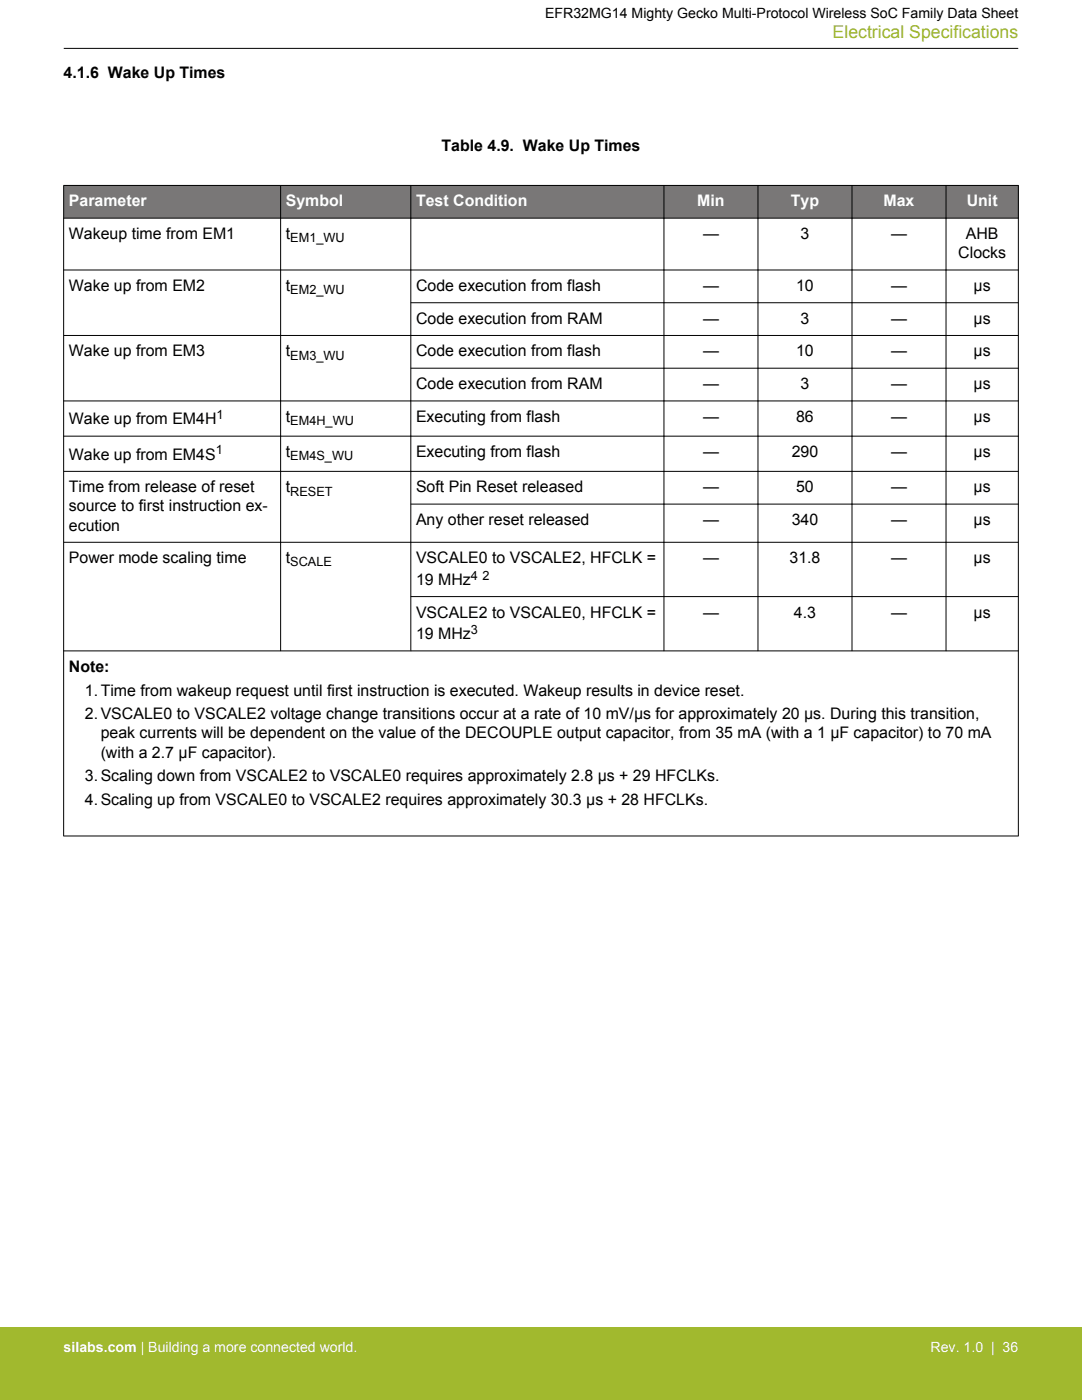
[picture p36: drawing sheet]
<svg xmlns="http://www.w3.org/2000/svg" width="216mm" height="279mm" viewBox="0 0 216 279" stroke-linecap="round" stroke-linejoin="round" font-family="sans-serif">
<defs><g id="words">
<text font-size="3.5" fill="#a1b92e" x="166.1" y="7.5">Electrical Specifications</text>
<g font-size="3.2">
<text x="12.7" y="15.5">4.1.6 Wake Up Times</text>
<text x="88.1" y="30.2">Table 4.9. Wake Up Times</text>
<text x="13.7" y="47.7">Wakeup time from EM1</text>
<text x="57" y="47.7">t</text>
<text x="140.3" y="47.7">—</text>
<text x="159.7" y="47.7">3</text>
<text x="177.8" y="47.7">—</text>
<text x="192.7" y="47.7">AHB</text>
<text x="191.2" y="51.5">Clocks</text>
<text x="13.7" y="58.1">Wake up from EM2</text>
<text x="57" y="58.1">t</text>
<text x="83" y="58.1">Code execution from flash</text>
<text x="140.3" y="58.1">—</text>
<text x="158.9" y="58.1">10</text>
<text x="177.8" y="58.1">—</text>
<text x="194.3" y="58.1">µs</text>
<text x="83" y="64.6">Code execution from RAM</text>
<text x="140.3" y="64.6">—</text>
<text x="159.7" y="64.6">3</text>
<text x="177.8" y="64.6">—</text>
<text x="194.3" y="64.6">µs</text>
<text x="13.7" y="71.1">Wake up from EM3</text>
<text x="57" y="71.1">t</text>
<text x="83" y="71.1">Code execution from flash</text>
<text x="140.3" y="71.1">—</text>
<text x="158.9" y="71.1">10</text>
<text x="177.8" y="71.1">—</text>
<text x="194.3" y="71.1">µs</text>
<text x="83" y="77.7">Code execution from RAM</text>
<text x="140.3" y="77.7">—</text>
<text x="159.7" y="77.7">3</text>
<text x="177.8" y="77.7">—</text>
<text x="194.3" y="77.7">µs</text>
<text x="13.7" y="84.7">Wake up from EM4H</text>
<text x="57" y="84.2">t</text>
<text x="83" y="84.2">Executing from flash</text>
<text x="140.3" y="84.2">—</text>
<text x="158.9" y="84.2">86</text>
<text x="177.8" y="84.2">—</text>
<text x="194.3" y="84.2">µs</text>
<text x="13.7" y="91.7">Wake up from EM4S</text>
<text x="57" y="91.2">t</text>
<text x="83" y="91.2">Executing from flash</text>
<text x="140.3" y="91.2">—</text>
<text x="158" y="91.2">290</text>
<text x="177.8" y="91.2">—</text>
<text x="194.3" y="91.2">µs</text>
<text x="13.7" y="98.3">Time from release of reset</text>
<text x="57" y="98.3">t</text>
<text x="83" y="98.3">Soft Pin Reset released</text>
<text x="140.3" y="98.3">—</text>
<text x="158.9" y="98.3">50</text>
<text x="177.8" y="98.3">—</text>
<text x="194.3" y="98.3">µs</text>
<text x="13.7" y="102.1">source to first instruction ex-</text>
<text x="13.7" y="105.9">ecution</text>
<text x="83" y="104.8">Any other reset released</text>
<text x="140.3" y="104.8">—</text>
<text x="158" y="104.8">340</text>
<text x="177.8" y="104.8">—</text>
<text x="194.3" y="104.8">µs</text>
<text x="13.7" y="112.4">Power mode scaling time</text>
<text x="57" y="112.4">t</text>
<text x="83" y="112.4">VSCALE0 to VSCALE2, HFCLK =</text>
<text x="140.3" y="112.4">—</text>
<text x="157.5" y="112.4">31.8</text>
<text x="177.8" y="112.4">—</text>
<text x="194.3" y="112.4">µs</text>
<text x="83" y="116.7">19 MHz</text>
<text x="83" y="123.2">VSCALE2 to VSCALE0, HFCLK =</text>
<text x="140.3" y="123.2">—</text>
<text x="158.4" y="123.2">4.3</text>
<text x="177.8" y="123.2">—</text>
<text x="194.3" y="123.2">µs</text>
<text x="83" y="127.5">19 MHz</text>
<text x="13.7" y="134.1">Note:</text>
<text x="16.9" y="138.8">1.Time from wakeup request until first instruction is executed. Wakeup results in device reset.</text>
<text x="16.9" y="143.6">2.VSCALE0 to VSCALE2 voltage change transitions occur at a rate of 10 mV/µs for approximately 20 µs. During this transition,</text>
<text x="20.1" y="147.4">peak currents will be dependent on the value of the DECOUPLE output capacitor, from 35 mA (with a 1 µF capacitor) to 70 mA</text>
<text x="16.9" y="155.9">3.Scaling down from VSCALE2 to VSCALE0 requires approximately 2.8 µs + 29 HFCLKs.</text>
<text x="20.1" y="151.2">(with a 2.7 µF capacitor).</text>
<text x="16.9" y="160.7">4.Scaling up from VSCALE0 to VSCALE2 requires approximately 30.3 µs + 28 HFCLKs.</text>
</g>
<g font-size="3.2" fill="#fff">
<text x="13.7" y="41.2">Parameter</text>
<text x="57" y="41.2">Symbol</text>
<text x="83" y="41.2">Test Condition</text>
<text x="139.1" y="41.2">Min</text>
<text x="157.8" y="41.2">Typ</text>
<text x="176.3" y="41.2">Max</text>
<text x="192.9" y="41.2">Unit</text>
</g>
<text font-size="2.8" x="108.8" y="3.5">EFR32MG14 Mighty Gecko Multi-Protocol Wireless SoC Family Data Sheet</text>
<g font-size="2.8" fill="#fff">
<text x="12.7" y="269.9">silabs.com | Building a more connected world.</text>
<text x="185.7" y="269.9">Rev. 1.0 | 36</text>
</g>
<g font-size="2.5">
<text x="57.9" y="48.4">EM1_WU</text>
<text x="57.9" y="58.7">EM2_WU</text>
<text x="57.9" y="71.8">EM3_WU</text>
<text x="43.2" y="83.6">1</text>
<text x="57.9" y="84.8">EM4H_WU</text>
<text x="43" y="90.7">1</text>
<text x="57.9" y="91.9">EM4S_WU</text>
<text x="57.9" y="98.9">RESET</text>
<text x="57.9" y="113">SCALE</text>
<text x="94" y="115.7">4</text>
<text x="96.3" y="115.7">2</text>
<text x="94" y="126.5">3</text>
</g>
</g></defs>
<g fill="#797777">
<path d="M12.7 37h190.5v6.5h-190.5z" fill-rule="evenodd"/>
<path d="M12.7 37h190.5v6.5h-190.5z" fill-rule="evenodd"/>
</g>
<g fill="none" stroke="#000" stroke-width=".2">
<path d="M12.7 9.7h190.5M12.7 37h190.5M12.7 37v129.9M56 37v92.9M82 37v92.9M132.5 37v92.9M151.2 37v92.9M170 37v92.9M188.8 37v92.9M203.2 37v129.9M12.7 43.5h190.5M12.7 53.9h190.5"/>
<path d="M81.9 60.4h121.3M81.9 73.5h121.3M203.2 67h-190.5M12.7 87h190.5M12.7 94.1h190.5M203.2 80h-190.5M12.7 108.2h190.5M81.9 100.6h121.3M81.9 119.1h121.3M12.7 129.9h190.5M12.7 166.8h190.5"/>
</g>
<path d="M0 264.9h215.9v14.5h-215.9z" fill="#a1b92e"/>
<use href="#words"/>
</svg>
